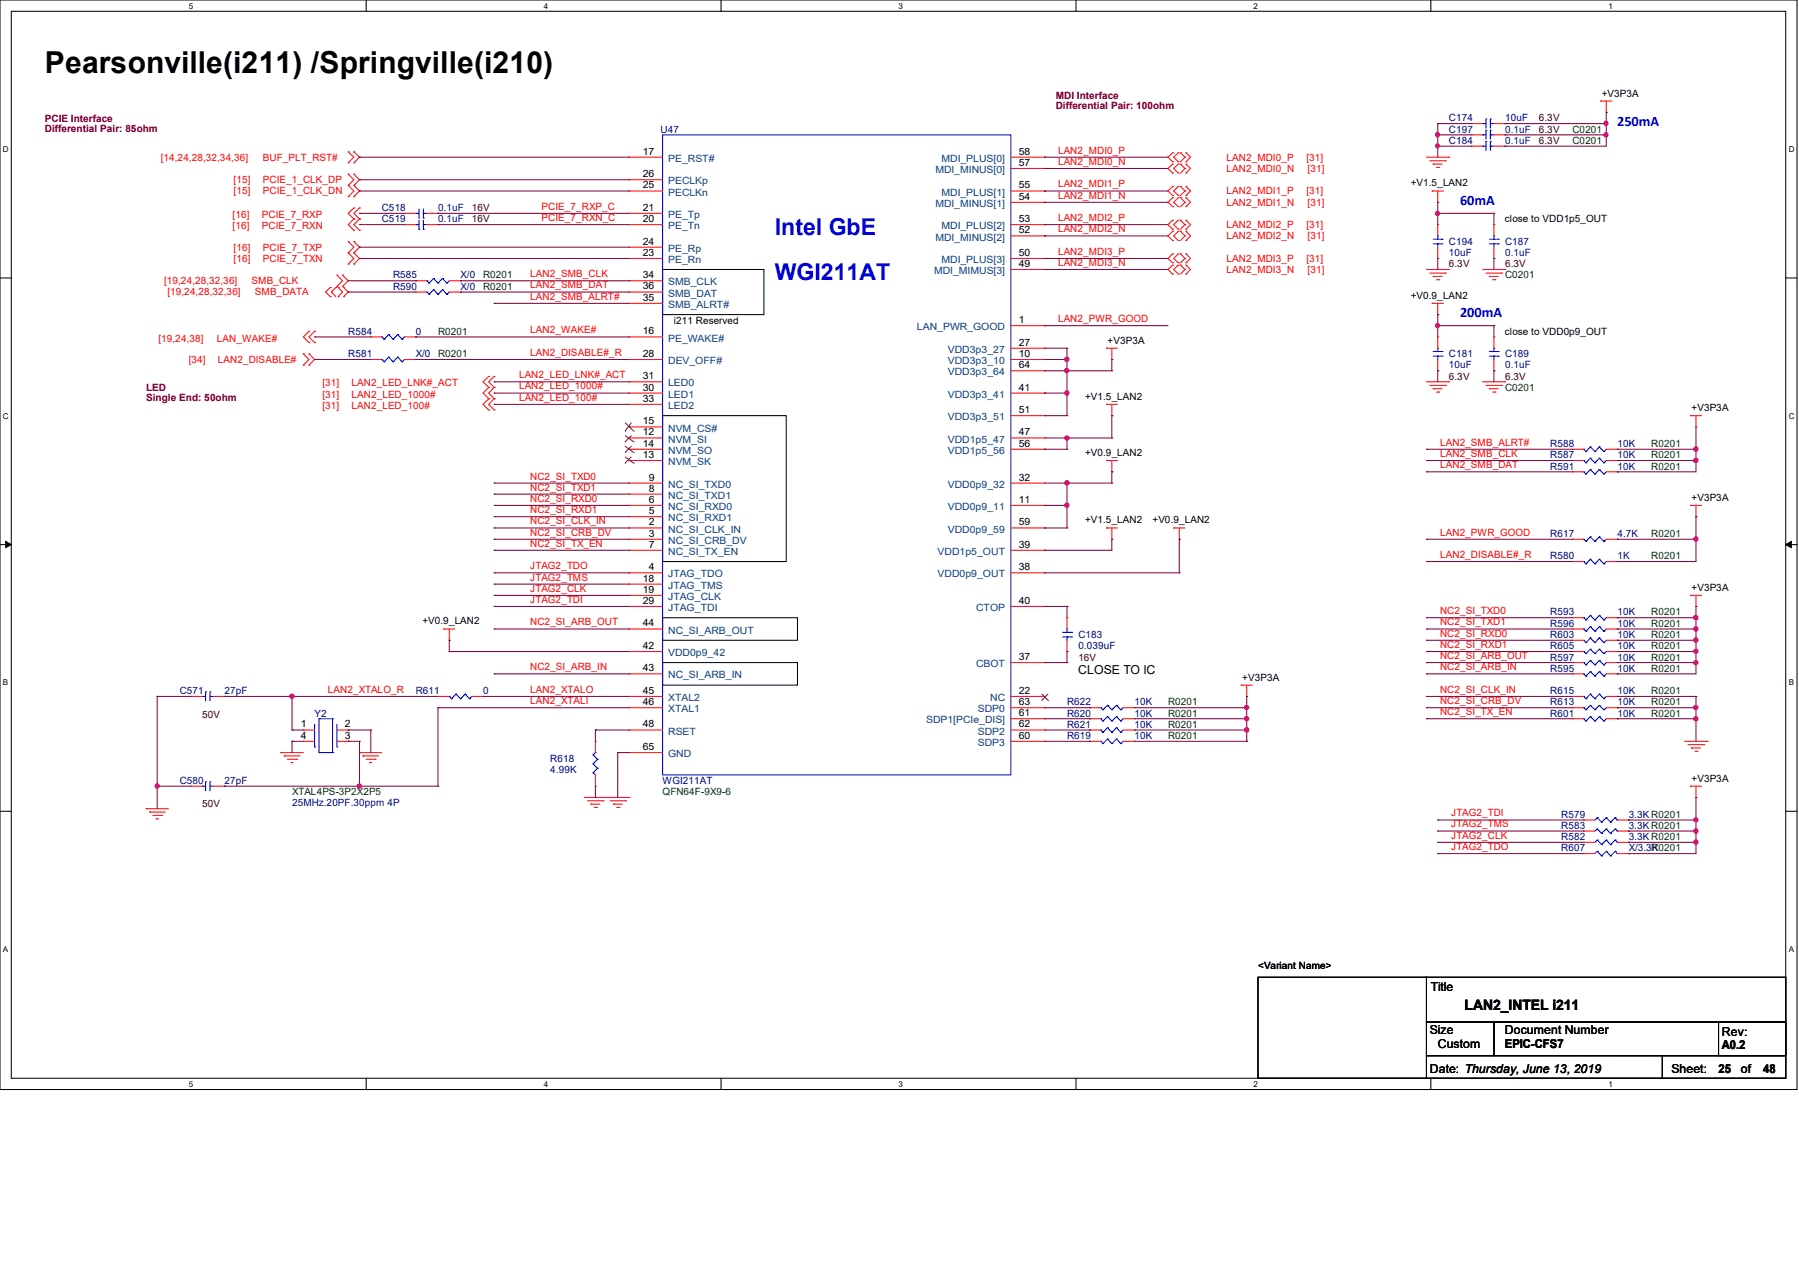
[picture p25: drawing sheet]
<svg xmlns="http://www.w3.org/2000/svg" width="297mm" height="210mm" viewBox="0 0 297 210" stroke-linecap="round" stroke-linejoin="round" font-family="sans-serif">
<defs><g id="words">
<text font-size="5" x="7.4" y="12">Pearsonville(i211) /Springville(i210)</text>
<g font-size="3.9" fill="#00f">
<text x="127.9" y="38.8">Intel GbE</text>
<text x="127.9" y="46.2">WGI211AT</text>
</g>
<g font-size="2.4" fill="#00f">
<text x="267" y="20.8">250mA</text>
<text x="241" y="33.8">60mA</text>
<text x="241" y="52.3">200mA</text>
</g>
<text font-size="2.4" x="241.8" y="166.7">LAN2_INTEL i211</text>
<g font-size="2">
<text x="178" y="111.3">CLOSE TO IC</text>
<text x="236.2" y="163.6">Title</text>
<text x="236" y="170.6">Size</text>
<text x="237.4" y="173.1">Custom</text>
<text x="248.4" y="173.1">EPIC-CFS7</text>
<text x="248.5" y="170.6">Document Number</text>
<text x="284.3" y="173.2">A0.2</text>
<text x="284.3" y="171">Rev:</text>
<text x="236" y="177.1">Date: Thursday, June 13, 2019</text>
<text x="275.9" y="177.1">Sheet:</text>
<text x="283.7" y="177.1">25</text>
<text x="287.4" y="177.1">of</text>
<text x="291.1" y="177.1">48</text>
</g>
<g font-size="1.7" fill="#800000">
<text x="174.3" y="16.4">MDI Interface</text>
<text x="7.4" y="20.1">PCIE Interface</text>
<text x="7.4" y="21.8">Differential Pair: 85ohm</text>
<text x="174.3" y="18.1">Differential Pair: 100ohm</text>
<text x="24.1" y="64.6">LED</text>
<text x="24.1" y="66.3">Single End: 50ohm</text>
</g>
<g font-size="1.7">
<text x="264.4" y="16">+V3P3A</text>
<text x="106.1" y="29.3">26</text>
<text x="106.1" y="25.5">17</text>
<text x="168.2" y="25.5">58</text>
<text x="168.2" y="27.4">57</text>
<text x="106.1" y="34.8">21</text>
<text x="106.1" y="31.1">25</text>
<text x="168.2" y="31.1">55</text>
<text x="168.2" y="33">54</text>
<text x="232.9" y="30.8">+V1.5_LAN2</text>
<text x="106.1" y="36.7">20</text>
<text x="106.1" y="40.4">24</text>
<text x="168.2" y="36.7">53</text>
<text x="168.2" y="38.5">52</text>
<text x="248.4" y="36.7">close to VDD1p5_OUT</text>
<text x="106.1" y="42.2">23</text>
<text x="106.1" y="47.8">36</text>
<text x="106.1" y="45.9">34</text>
<text x="168.2" y="42.2">50</text>
<text x="168.2" y="44.1">49</text>
<text x="106.1" y="49.7">35</text>
<text x="111.3" y="53.4">i211 Reserved</text>
<text x="168.2" y="53.3">1</text>
<text x="232.9" y="49.3">+V0.9_LAN2</text>
<text x="106.1" y="58.9">28</text>
<text x="106.1" y="55.2">16</text>
<text x="168.2" y="57.1">27</text>
<text x="168.2" y="58.9">10</text>
<text x="182.9" y="56.7">+V3P3A</text>
<text x="248.4" y="55.2">close to VDD0p9_OUT</text>
<text x="106.1" y="62.6">31</text>
<text x="106.1" y="64.5">30</text>
<text x="168.2" y="64.5">41</text>
<text x="168.2" y="60.8">64</text>
<text x="179.1" y="66">+V1.5_LAN2</text>
<text x="106.1" y="66.3">33</text>
<text x="106.1" y="71.9">12</text>
<text x="106.1" y="70.1">15</text>
<text x="168.2" y="71.9">47</text>
<text x="168.2" y="68.2">51</text>
<text x="279.3" y="67.9">+V3P3A</text>
<text x="106.1" y="75.6">13</text>
<text x="106.1" y="73.7">14</text>
<text x="168.2" y="73.7">56</text>
<text x="179.1" y="75.3">+V0.9_LAN2</text>
<text x="107.1" y="79.3">9</text>
<text x="107.1" y="81.2">8</text>
<text x="107.1" y="83">6</text>
<text x="168.2" y="83">11</text>
<text x="168.2" y="79.3">32</text>
<text x="279.3" y="82.7">+V3P3A</text>
<text x="107.1" y="86.7">2</text>
<text x="107.1" y="88.6">3</text>
<text x="107.1" y="84.9">5</text>
<text x="168.2" y="86.7">59</text>
<text x="179.1" y="86.4">+V1.5_LAN2</text>
<text x="190.3" y="86.4">+V0.9_LAN2</text>
<text x="107.1" y="90.4">7</text>
<text x="107.1" y="94.1">4</text>
<text x="168.2" y="90.4">39</text>
<text x="168.2" y="94.1">38</text>
<text x="106.1" y="99.7">29</text>
<text x="106.1" y="96">18</text>
<text x="106.1" y="97.9">19</text>
<text x="168.2" y="99.7">40</text>
<text x="279.3" y="97.5">+V3P3A</text>
<text x="69.7" y="103.1">+V0.9_LAN2</text>
<text x="106.1" y="107.1">42</text>
<text x="106.1" y="103.4">44</text>
<text x="106.1" y="110.8">43</text>
<text x="168.2" y="109">37</text>
<text x="205.1" y="112.4">+V3P3A</text>
<text x="106.1" y="114.6">45</text>
<text x="106.1" y="116.4">46</text>
<text x="168.2" y="114.6">22</text>
<text x="168.2" y="118.2">61</text>
<text x="168.2" y="116.4">63</text>
<text x="49.7" y="120.1">1</text>
<text x="49.7" y="122">4</text>
<text x="56.9" y="122">3</text>
<text x="56.9" y="120.1">2</text>
<text x="106.1" y="120.1">48</text>
<text x="106.1" y="123.8">65</text>
<text x="168.2" y="122">60</text>
<text x="168.2" y="120.1">62</text>
<text x="279.3" y="129.1">+V3P3A</text>
<text x="207.7" y="160">&lt;Variant Name&gt;</text>
</g>
<g font-size="1.7" fill="#000080">
<text x="109.1" y="21.9">U47</text>
<text x="239.2" y="23.7">C184</text>
<text x="239.2" y="21.9">C197</text>
<text x="239.2" y="20">C174</text>
<text x="248.5" y="23.7">0.1uF</text>
<text x="248.5" y="21.9">0.1uF</text>
<text x="248.5" y="20">10uF</text>
<text x="63" y="34.9">C518</text>
<text x="72.3" y="34.9">0.1uF</text>
<text x="63" y="36.7">C519</text>
<text x="72.3" y="36.7">0.1uF</text>
<text x="239.2" y="40.4">C194</text>
<text x="248.5" y="40.4">C187</text>
<text x="64.9" y="46">R585</text>
<text x="64.9" y="47.8">R590</text>
<text x="76" y="46">X/0</text>
<text x="76" y="47.8">X/0</text>
<text x="239.2" y="42.3">10uF</text>
<text x="248.5" y="42.3">0.1uF</text>
<text x="57.5" y="59">R581</text>
<text x="57.5" y="55.2">R584</text>
<text x="68.6" y="59">X/0</text>
<text x="68.6" y="55.2">0</text>
<text x="239.2" y="59">C181</text>
<text x="248.5" y="59">C189</text>
<text x="239.2" y="60.8">10uF</text>
<text x="248.5" y="60.8">0.1uF</text>
<text x="255.9" y="73.8">R588</text>
<text x="255.9" y="77.5">R591</text>
<text x="255.9" y="75.6">R587</text>
<text x="267" y="73.8">10K</text>
<text x="267" y="77.5">10K</text>
<text x="267" y="75.6">10K</text>
<text x="255.9" y="88.6">R617</text>
<text x="267" y="88.6">4.7K</text>
<text x="255.9" y="92.3">R580</text>
<text x="267" y="92.3">1K</text>
<text x="255.9" y="101.6">R593</text>
<text x="267" y="101.6">10K</text>
<text x="178" y="105.3">C183</text>
<text x="178" y="107.2">0.039uF</text>
<text x="255.9" y="107.2">R605</text>
<text x="255.9" y="105.3">R603</text>
<text x="255.9" y="103.5">R596</text>
<text x="267" y="107.2">10K</text>
<text x="267" y="105.3">10K</text>
<text x="267" y="103.5">10K</text>
<text x="255.9" y="110.9">R595</text>
<text x="255.9" y="109.1">R597</text>
<text x="267" y="110.9">10K</text>
<text x="267" y="109.1">10K</text>
<text x="29.7" y="114.6">C571</text>
<text x="37.1" y="114.6">27pF</text>
<text x="51.9" y="118.3">Y2</text>
<text x="68.6" y="114.6">R611</text>
<text x="79.8" y="114.6">0</text>
<text x="176.2" y="118.3">R620</text>
<text x="176.2" y="116.5">R622</text>
<text x="187.3" y="118.3">10K</text>
<text x="187.3" y="116.5">10K</text>
<text x="255.9" y="118.3">R601</text>
<text x="255.9" y="114.6">R615</text>
<text x="255.9" y="116.5">R613</text>
<text x="267" y="118.3">10K</text>
<text x="267" y="114.6">10K</text>
<text x="267" y="116.5">10K</text>
<text x="90.9" y="125.7">R618</text>
<text x="176.2" y="120.1">R621</text>
<text x="176.2" y="122">R619</text>
<text x="187.3" y="120.1">10K</text>
<text x="187.3" y="122">10K</text>
<text x="29.7" y="129.4">C580</text>
<text x="37.1" y="129.4">27pF</text>
<text x="90.9" y="127.6">4.99K</text>
<text x="109.4" y="129.4">WGI211AT</text>
<text x="48.2" y="133.1">25MHz.20PF.30ppm 4P</text>
<text x="257.7" y="135">R579</text>
<text x="257.7" y="136.9">R583</text>
<text x="268.9" y="135">3.3K R0201</text>
<text x="268.9" y="136.9">3.3K R0201</text>
<text x="257.7" y="140.5">R607</text>
<text x="257.7" y="138.7">R582</text>
<text x="268.9" y="140.5">X/3.3K</text>
<text x="268.9" y="138.7">3.3K R0201</text>
</g>
<g font-size="1.7" fill="#400000">
<text x="254.1" y="23.7">6.3V</text>
<text x="254.1" y="21.9">6.3V</text>
<text x="254.1" y="20">6.3V</text>
<text x="77.9" y="34.9">16V</text>
<text x="77.9" y="36.7">16V</text>
<text x="239.2" y="44.2">6.3V</text>
<text x="248.5" y="44.2">6.3V</text>
<text x="239.2" y="62.7">6.3V</text>
<text x="248.5" y="62.7">6.3V</text>
<text x="178" y="109.1">16V</text>
<text x="33.4" y="118.5">50V</text>
<text x="33.4" y="133.3">50V</text>
</g>
<g font-size="1.7" fill="#004000">
<text x="259.6" y="23.7">C0201</text>
<text x="259.6" y="21.9">C0201</text>
<text x="79.8" y="46">R0201</text>
<text x="79.8" y="47.8">R0201</text>
<text x="248.5" y="46">C0201</text>
<text x="72.3" y="59">R0201</text>
<text x="72.3" y="55.2">R0201</text>
<text x="248.5" y="64.5">C0201</text>
<text x="272.6" y="73.8">R0201</text>
<text x="272.6" y="77.5">R0201</text>
<text x="272.6" y="75.6">R0201</text>
<text x="272.6" y="88.6">R0201</text>
<text x="272.6" y="92.3">R0201</text>
<text x="272.6" y="101.6">R0201</text>
<text x="272.6" y="107.2">R0201</text>
<text x="272.6" y="105.3">R0201</text>
<text x="272.6" y="103.5">R0201</text>
<text x="272.6" y="110.9">R0201</text>
<text x="272.6" y="109.1">R0201</text>
<text x="192.8" y="118.3">R0201</text>
<text x="192.8" y="116.5">R0201</text>
<text x="272.6" y="118.3">R0201</text>
<text x="272.6" y="114.6">R0201</text>
<text x="272.6" y="116.5">R0201</text>
<text x="192.8" y="120.1">R0201</text>
<text x="192.8" y="122">R0201</text>
<text x="48.2" y="131.3">XTAL4PS-3P2X2P5</text>
<text x="109.4" y="131.3">QFN64F-9X9-6</text>
<text x="272.6" y="140.5">R0201</text>
</g>
<g font-size="1.7" fill="#f00">
<text x="26.5" y="26.5">[14,24,28,32,34,36]</text>
<text x="43.4" y="26.5">BUF_PLT_RST#</text>
<text x="174.7" y="25.4">LAN2_MDI0_P</text>
<text x="174.7" y="27.2">LAN2_MDI0_N</text>
<text x="202.5" y="26.5">LAN2_MDI0_P</text>
<text x="202.5" y="28.4">LAN2_MDI0_N</text>
<text x="215.7" y="26.5">[31]</text>
<text x="215.9" y="28.4">[31]</text>
<text x="38.4" y="36">[16]</text>
<text x="38.6" y="32.1">[15]</text>
<text x="38.6" y="30.2">[15]</text>
<text x="43.2" y="36">PCIE_7_RXP</text>
<text x="43.4" y="32.1">PCIE_1_CLK_DN</text>
<text x="43.4" y="30.2">PCIE_1_CLK_DP</text>
<text x="89.4" y="34.6">PCIE_7_RXP_C</text>
<text x="174.7" y="30.9">LAN2_MDI1_P</text>
<text x="174.7" y="32.8">LAN2_MDI1_N</text>
<text x="202.5" y="32.1">LAN2_MDI1_P</text>
<text x="202.5" y="34">LAN2_MDI1_N</text>
<text x="215.7" y="32.1">[31]</text>
<text x="215.9" y="34">[31]</text>
<text x="38.4" y="37.8">[16]</text>
<text x="38.6" y="41.4">[16]</text>
<text x="43.2" y="37.8">PCIE_7_RXN</text>
<text x="43.4" y="41.4">PCIE_7_TXP</text>
<text x="89.4" y="36.5">PCIE_7_RXN_C</text>
<text x="174.7" y="36.5">LAN2_MDI2_P</text>
<text x="174.7" y="38.4">LAN2_MDI2_N</text>
<text x="202.5" y="37.6">LAN2_MDI2_P</text>
<text x="202.5" y="39.5">LAN2_MDI2_N</text>
<text x="215.7" y="37.6">[31]</text>
<text x="215.9" y="39.5">[31]</text>
<text x="27.1" y="46.9">[19,24,28,32,36]</text>
<text x="38.6" y="43.2">[16]</text>
<text x="41.5" y="46.9">SMB_CLK</text>
<text x="43.4" y="43.2">PCIE_7_TXN</text>
<text x="87.6" y="45.8">LAN2_SMB_CLK</text>
<text x="87.6" y="47.6">LAN2_SMB_DAT</text>
<text x="174.7" y="42.1">LAN2_MDI3_P</text>
<text x="174.7" y="43.9">LAN2_MDI3_N</text>
<text x="202.5" y="43.2">LAN2_MDI3_P</text>
<text x="202.5" y="45.1">LAN2_MDI3_N</text>
<text x="215.7" y="43.2">[31]</text>
<text x="215.9" y="45.1">[31]</text>
<text x="27.6" y="48.8">[19,24,28,32,36]</text>
<text x="42.1" y="48.8">SMB_DATA</text>
<text x="87.6" y="49.5">LAN2_SMB_ALRT#</text>
<text x="174.7" y="53.2">LAN2_PWR_GOOD</text>
<text x="26.2" y="56.4">[19,24,38]</text>
<text x="31.2" y="59.9">[34]</text>
<text x="35.8" y="56.4">LAN_WAKE#</text>
<text x="36" y="59.9">LAN2_DISABLE#</text>
<text x="87.6" y="55">LAN2_WAKE#</text>
<text x="87.6" y="58.8">LAN2_DISABLE#_R</text>
<text x="53.2" y="65.7">[31]</text>
<text x="53.2" y="63.8">[31]</text>
<text x="58" y="65.7">LAN2_LED_1000#</text>
<text x="58" y="63.8">LAN2_LED_LNK#_ACT</text>
<text x="85.7" y="62.4">LAN2_LED_LNK#_ACT</text>
<text x="85.7" y="64.3">LAN2_LED_1000#</text>
<text x="53.2" y="67.5">[31]</text>
<text x="58" y="67.5">LAN2_LED_100#</text>
<text x="85.7" y="66.2">LAN2_LED_100#</text>
<text x="237.8" y="73.6">LAN2_SMB_ALRT#</text>
<text x="237.8" y="75.4">LAN2_SMB_CLK</text>
<text x="237.8" y="77.3">LAN2_SMB_DAT</text>
<text x="87.6" y="81">NC2_SI_TXD1</text>
<text x="87.6" y="79.2">NC2_SI_TXD0</text>
<text x="87.6" y="82.8">NC2_SI_RXD0</text>
<text x="87.6" y="88.4">NC2_SI_CRB_DV</text>
<text x="87.6" y="84.7">NC2_SI_RXD1</text>
<text x="87.6" y="86.6">NC2_SI_CLK_IN</text>
<text x="237.8" y="88.4">LAN2_PWR_GOOD</text>
<text x="87.6" y="90.3">NC2_SI_TX_EN</text>
<text x="87.6" y="95.8">JTAG2_TMS</text>
<text x="87.6" y="94">JTAG2_TDO</text>
<text x="237.8" y="92.1">LAN2_DISABLE#_R</text>
<text x="87.6" y="97.7">JTAG2_CLK</text>
<text x="87.6" y="99.5">JTAG2_TDI</text>
<text x="237.8" y="101.4">NC2_SI_TXD0</text>
<text x="87.6" y="103.3">NC2_SI_ARB_OUT</text>
<text x="237.8" y="103.3">NC2_SI_TXD1</text>
<text x="237.8" y="107">NC2_SI_RXD1</text>
<text x="237.8" y="105.1">NC2_SI_RXD0</text>
<text x="87.6" y="110.7">NC2_SI_ARB_IN</text>
<text x="237.8" y="108.8">NC2_SI_ARB_OUT</text>
<text x="237.8" y="110.7">NC2_SI_ARB_IN</text>
<text x="54.1" y="114.4">LAN2_XTALO_R</text>
<text x="87.6" y="114.4">LAN2_XTALO</text>
<text x="87.6" y="116.2">LAN2_XTALI</text>
<text x="237.8" y="114.4">NC2_SI_CLK_IN</text>
<text x="237.8" y="116.2">NC2_SI_CRB_DV</text>
<text x="237.8" y="118.1">NC2_SI_TX_EN</text>
<text x="239.6" y="134.8">JTAG2_TDI</text>
<text x="239.6" y="136.6">JTAG2_TMS</text>
<text x="239.6" y="138.5">JTAG2_CLK</text>
<text x="239.6" y="140.3">JTAG2_TDO</text>
</g>
<g font-size="1.7" fill="#004080">
<text x="110.3" y="26.7">PE_RST#</text>
<text x="154.4" y="28.6">MDI_MINUS[0]</text>
<text x="155.4" y="26.7">MDI_PLUS[0]</text>
<text x="110.3" y="36">PE_Tp</text>
<text x="110.3" y="30.4">PECLKp</text>
<text x="110.3" y="32.3">PECLKn</text>
<text x="154.4" y="34.2">MDI_MINUS[1]</text>
<text x="155.4" y="32.3">MDI_PLUS[1]</text>
<text x="110.3" y="37.8">PE_Tn</text>
<text x="110.3" y="41.6">PE_Rp</text>
<text x="154.4" y="39.7">MDI_MINUS[2]</text>
<text x="155.4" y="37.8">MDI_PLUS[2]</text>
<text x="110.3" y="43.4">PE_Rn</text>
<text x="110.3" y="47.1">SMB_CLK</text>
<text x="154.2" y="45.3">MDI_MIMUS[3]</text>
<text x="155.4" y="43.4">MDI_PLUS[3]</text>
<text x="110.3" y="50.8">SMB_ALRT#</text>
<text x="110.3" y="49">SMB_DAT</text>
<text x="110.3" y="56.4">PE_WAKE#</text>
<text x="151.4" y="54.5">LAN_PWR_GOOD</text>
<text x="156.5" y="58.2">VDD3p3_27</text>
<text x="110.3" y="63.8">LED0</text>
<text x="110.3" y="65.7">LED1</text>
<text x="110.3" y="60.1">DEV_OFF#</text>
<text x="156.5" y="65.7">VDD3p3_41</text>
<text x="156.5" y="62">VDD3p3_64</text>
<text x="156.5" y="60.1">VDD3p3_10</text>
<text x="110.3" y="67.5">LED2</text>
<text x="110.3" y="71.2">NVM_CS#</text>
<text x="156.5" y="69.4">VDD3p3_51</text>
<text x="110.3" y="73.1">NVM_SI</text>
<text x="110.3" y="76.8">NVM_SK</text>
<text x="110.3" y="74.9">NVM_SO</text>
<text x="156.5" y="73.1">VDD1p5_47</text>
<text x="156.5" y="74.9">VDD1p5_56</text>
<text x="110.3" y="80.5">NC_SI_TXD0</text>
<text x="110.3" y="82.3">NC_SI_TXD1</text>
<text x="156.5" y="80.5">VDD0p9_32</text>
<text x="110.3" y="87.9">NC_SI_CLK_IN</text>
<text x="110.3" y="89.8">NC_SI_CRB_DV</text>
<text x="110.3" y="84.2">NC_SI_RXD0</text>
<text x="110.3" y="86.1">NC_SI_RXD1</text>
<text x="156.5" y="84.2">VDD0p9_11</text>
<text x="156.5" y="87.9">VDD0p9_59</text>
<text x="110.3" y="91.6">NC_SI_TX_EN</text>
<text x="110.3" y="95.3">JTAG_TDO</text>
<text x="154.8" y="91.6">VDD1p5_OUT</text>
<text x="154.8" y="95.3">VDD0p9_OUT</text>
<text x="110.3" y="100.9">JTAG_TDI</text>
<text x="110.3" y="97.2">JTAG_TMS</text>
<text x="110.3" y="99.1">JTAG_CLK</text>
<text x="161.1" y="100.9">CTOP</text>
<text x="110.3" y="104.6">NC_SI_ARB_OUT</text>
<text x="110.3" y="112">NC_SI_ARB_IN</text>
<text x="110.3" y="108.3">VDD0p9_42</text>
<text x="161.1" y="110.2">CBOT</text>
<text x="110.3" y="115.7">XTAL2</text>
<text x="110.3" y="117.6">XTAL1</text>
<text x="152.9" y="119.4">SDP1[PCIe_DIS]</text>
<text x="161.4" y="117.6">SDP0</text>
<text x="163.5" y="115.7">NC</text>
<text x="110.3" y="121.3">RSET</text>
<text x="110.3" y="125">GND</text>
<text x="161.4" y="123.1">SDP3</text>
<text x="161.4" y="121.3">SDP2</text>
</g>
<g font-size="1.3">
<text x="31.2" y="1.4">5</text>
<text x="89.8" y="1.4">4</text>
<text x="148.4" y="1.4">3</text>
<text x="207" y="1.4">2</text>
<text x="265.5" y="1.4">1</text>
<text x=".5" y="25.1">D</text>
<text x="295.3" y="25.1">D</text>
<text x=".5" y="69.1">C</text>
<text x="295.3" y="69.1">C</text>
<text x=".5" y="113.1">B</text>
<text x="295.3" y="113.1">B</text>
<text x=".5" y="157.1">A</text>
<text x="295.3" y="157.1">A</text>
<text x="31.2" y="179.4">5</text>
<text x="89.8" y="179.4">4</text>
<text x="148.4" y="179.4">3</text>
<text x="207" y="179.4">2</text>
<text x="265.5" y="179.4">1</text>
</g>
</g></defs>
<path d="M0 0h296.7v179.9h-296.7zM1.9 1.9h292.9v176.1h-292.9z" fill="none" stroke="#000" stroke-width=".17"/>
<g fill="#fff">
<path d="M31.2 .2h.7v1.5h-.7z"/>
<path d="M31.2 178.2h.7v1.5h-.7z"/>
</g>
<path d="M60.5 0v1.9M60.5 178v1.9" fill="none" stroke="#000" stroke-width=".17"/>
<g fill="#fff">
<path d="M89.7 .2h.8v1.5h-.8z"/>
<path d="M89.7 178.2h.8v1.5h-.8z"/>
</g>
<path d="M119 0v1.9M119 178v1.9" fill="none" stroke="#000" stroke-width=".17"/>
<g fill="#fff">
<path d="M148.3 .2h.8v1.5h-.8z"/>
<path d="M148.3 178.2h.8v1.5h-.8z"/>
</g>
<path d="M177.6 0v1.9M177.6 178v1.9" fill="none" stroke="#000" stroke-width=".17"/>
<g fill="#fff">
<path d="M206.9 .2h.7v1.5h-.7z"/>
<path d="M206.9 178.2h.7v1.5h-.7z"/>
</g>
<path d="M236.2 0v1.9M236.2 178v1.9" fill="none" stroke="#000" stroke-width=".17"/>
<g fill="#fff">
<path d="M265.5 .2h.7v1.5h-.7z"/>
<path d="M265.5 178.2h.7v1.5h-.7z"/>
<path d="M.5 23.9h.9v1.5h-.9z"/>
<path d="M295.3 23.9h.9v1.5h-.9z"/>
<path d="M.5 67.9h.9v1.5h-.9z"/>
<path d="M295.3 67.9h.9v1.5h-.9z"/>
</g>
<path d="M0 45.9h1.9M294.8 45.9h1.9" fill="none" stroke="#000" stroke-width=".17"/>
<g fill="#fff">
<path d="M.5 111.9h.8v1.5h-.8z"/>
<path d="M295.3 111.9h.8v1.5h-.8z"/>
</g>
<path d="M0 89.9h1.9M294.8 89.9h1.9" fill="none" stroke="#000" stroke-width=".17"/>
<path d="M.9 89.4l1 .5-1 .5zM294.8 89.9l.9-.5v1z" fill="#000" stroke="#000" stroke-width=".17"/>
<g fill="#fff">
<path d="M.5 156h.8v1.4h-.8z"/>
<path d="M295.3 156h.8v1.4h-.8z"/>
</g>
<g fill="none" stroke="#000" stroke-width=".17">
<path d="M109.4 44.5h16.7v7.4h-16.7zM109.4 68.6h20.4v24.1h-20.4zM109.4 102h22.3v3.7h-22.3zM109.4 109.4h22.3v3.7h-22.3zM0 133.9h1.9M294.8 133.9h1.9M207.7 161.3h27.8v16.7h-27.8zM235.5 168.7h11.1v5.6h-11.1zM235.5 174.3h38.9v3.7h-38.9zM235.5 161.3h59.3v7.4h-59.3zM246.6 168.7h48.2v5.6h-48.2zM274.4 174.3h20.4v3.7h-20.4z"/>
<path d="M283.7 168.7h11.1v5.6h-11.1z"/>
</g>
<g fill="none" stroke="#f00" stroke-width=".17">
<path d="M264.2 16.7h.1M264.2 16.7h1.9M265.2 18.5h.1M265.2 16.7v1.8M57.5 39.9h.1M57.5 32.5h.1M57.5 30.6h.1M57.5 28.7h.1M57.5 26.9h.1M57.5 25.1h.1M57.5 39.9l.9 .9-.9 .9M57.5 30.6l.9 .9-.9 1"/>
<path d="M57.5 28.7l.9 1-.9 .9M57.5 25.1l.9 .9-.9 .9M58.4 36.2h.1M58.4 38h.1M58.4 34.3h.1M58.4 39.9h.1M58.4 30.6h.1M58.4 32.5h.1M58.4 28.7h.1M58.4 25.1h.1M58.4 26.9h.1M58.4 36.2l-.9 .9 .9 .9"/>
<path d="M58.4 34.3l-.9 .9 .9 1M58.4 39.9l1 .9-1 .9M58.4 30.6l1 .9-1 1M58.4 28.7l1 1-1 .9M58.4 25.1l1 .9-1 .9M59.4 36.2h.1M59.4 38h.1M59.4 34.3h.1M59.4 36.2l-1 .9 1 .9M59.4 34.3l-1 .9 1 1M66.8 35.2h.1M66.8 37.1h.1"/>
<path d="M66.8 35.2h1.8M66.8 37.1h1.8M70.5 35.2h1.8M70.5 37.1h1.8M72.3 35.2h.1M72.3 37.1h.1M103.8 35.2h.1M103.8 37.1h.1M103.8 29.7h.1M103.8 31.5h.1M103.8 26h.1M103.8 26h5.6"/>
<path d="M103.8 31.5h5.6M103.8 35.2h5.6M103.8 37.1h5.6M103.8 29.7h5.6M166.9 26h5.6M166.9 31.5h5.6M166.9 37.1h5.6M166.9 27.8h5.6M166.9 33.4h5.6M166.9 38.9h5.6M172.5 26h.1M172.5 27.8h.1"/>
<path d="M172.5 31.5h.1M172.5 33.4h.1M172.5 37.1h.1M172.5 38.9h.1M193.6 25.2h.1M193.6 26.7h.1M193.6 27.1h.1M193.6 28.6h.1M193.6 30.8h.1M193.6 32.3h.1M193.6 32.6h.1M193.6 34.1h.1"/>
<path d="M193.6 36.4h.1M193.6 37.8h.1M193.6 38.2h.1M193.6 39.7h.1M193.6 25.2l-.8 .8 .8 .7M193.6 27.1l-.8 .7 .8 .8M193.6 30.8l-.8 .7 .8 .8M193.6 32.6l-.8 .8 .8 .7M193.6 36.4l-.8 .7 .8 .7M193.6 38.2l-.8 .7 .8 .8M194.5 25.2h.1M194.5 26.7h.1"/>
<path d="M194.5 27.1h.1M194.5 28.6h.1M194.5 30.8h.1M194.5 32.3h.1M194.5 32.6h.1M194.5 34.1h.1M194.5 36.4h.1M194.5 37.8h.1M194.5 38.2h.1M194.5 39.7h.1M194.5 25.2l-.7 .8 .7 .7M194.5 27.1l-.7 .7 .7 .8"/>
<path d="M194.5 30.8l-.7 .7 .7 .8M194.5 32.6l-.7 .8 .7 .7M194.5 36.4l-.7 .7 .7 .7M194.5 38.2l-.7 .7 .7 .8M194.9 25.2h.1M194.9 27.1h.1M194.9 30.8h.1M194.9 32.6h.1M194.9 36.4h.1M194.9 38.2h.1M194.9 27.1l.7 .7M194.9 25.2l.7 .8"/>
<path d="M194.9 30.8l.7 .7M194.9 32.6l.7 .8M194.9 36.4l.7 .7M194.9 38.2l.7 .7M195.6 26h.1M195.6 27.8h.1M195.6 31.5h.1M195.6 33.4h.1M195.6 37.1h.1M195.6 38.9h.1M195.6 26l-.7 .7M195.6 27.8l-.7 .8"/>
<path d="M195.6 31.5l-.7 .8M195.6 33.4l-.7 .7M195.6 37.1l-.7 .7M195.6 38.9l-.7 .8M195.8 26.7h.1M195.8 25.2h.1M195.8 28.6h.1M195.8 27.1h.1M195.8 32.3h.1M195.8 30.8h.1M195.8 34.1h.1M195.8 32.6h.1"/>
<path d="M195.8 37.8h.1M195.8 36.4h.1M195.8 39.7h.1M195.8 38.2h.1M195.8 25.2l.8 .8-.8 .7M195.8 30.8l.8 .7-.8 .8M195.8 27.1l.8 .7-.8 .8M195.8 32.6l.8 .8-.8 .7M195.8 36.4l.8 .7-.8 .7M195.8 38.2l.8 .7-.8 .8M235.5 26h3.7M236.1 26.5h2.5"/>
<path d="M236.4 31.5h.1M236.4 31.5h1.9M236.6 27.1h.1M236.6 27.1h1.5M237.2 27.6h.3M237.4 33.4h.1M237.4 37.1h.1M237.4 31.5v1.9M237.4 37.1v1.8M237.5 27.6h.1M238.6 26.5h.1M239.2 26h.1"/>
<path d="M242.9 24.1h.1M242.9 22.3h.1M242.9 20.4h.1M242.9 24.1h1.9M242.9 22.3h1.9M242.9 20.4h1.9M246.6 37.1h.1M246.6 37.1v1.8M246.6 24.1h1.9M246.6 22.3h1.9M246.6 20.4h1.9M248.5 24.1h.1"/>
<path d="M248.5 22.3h.1M248.5 20.4h.1M50.1 58.4h.1M50.1 58.4l.9 1-.9 .9M51 54.7h.1M51 56.6h.1M51 58.4h.1M51 54.7l-.9 .9 .9 1M51 58.4l.9 1-.9 .9M51.9 54.7h.1M51.9 56.6h.1M51.9 54.7l-.9 .9 .9 1"/>
<path d="M54.5 49h.1M54.5 47.5h.1M54.5 47.5l-.7 .7 .7 .8M54.7 48.2h.1M54.7 48.2l.8 .8M55.5 47.5h.1M55.5 47.5l-.8 .7M55.6 47.3h.1M55.6 45.4h.1M55.6 45.4l1 1-1 .9M55.8 47.5h.1M55.8 49h.1"/>
<path d="M55.8 47.5l.8 .7-.8 .8M56.6 45.4h.1M56.6 47.3h.1M56.6 45.4l.9 1-.9 .9M56.7 47.5h.1M56.7 49h.1M56.7 47.5l.8 .7-.8 .8M57.5 41.7h.1M57.5 43.6h.1M57.5 41.7l.9 1-.9 .9M58.4 41.7h.1M58.4 43.6h.1"/>
<path d="M58.4 41.7l1 1-1 .9M61.2 59.4h.1M61.2 55.6h.1M61.2 59.4h1.8M61.2 55.6h1.8M66.8 59.4h1.8M66.8 55.6h1.8M68.6 59.4h.1M68.6 46.4h.1M68.6 48.2h.1M68.6 55.6h.1M68.6 48.2h1.9"/>
<path d="M68.6 46.4h1.9M74.2 48.2h1.8M74.2 46.4h1.8M76 46.4h.1M76 48.2h.1M103.8 59.4h.1M103.8 40.8h.1M103.8 42.7h.1M103.8 55.6h.1M103.8 50.1h.1M103.8 48.2h.1M103.8 46.4h.1"/>
<path d="M103.8 50.1h5.6M103.8 59.4h5.6M103.8 42.7h5.6M103.8 40.8h5.6M103.8 55.6h5.6M103.8 48.2h5.6M103.8 46.4h5.6M166.9 44.5h5.6M166.9 57.5h5.6M166.9 59.4h5.6M166.9 42.7h5.6M166.9 53.8h5.6"/>
<path d="M172.5 42.7h.1M172.5 44.5h.1M172.5 57.5h.1M172.5 53.8h.1M172.5 59.4h.1M182.7 57.5h.1M182.7 57.5h1.8M183.6 59.4h.1M183.6 57.5v1.9M193.6 41.9h.1M193.6 43.4h.1M193.6 43.8h.1"/>
<path d="M193.6 45.3h.1M193.6 41.9l-.8 .8 .8 .7M193.6 43.8l-.8 .7 .8 .8M194.5 41.9h.1M194.5 43.4h.1M194.5 43.8h.1M194.5 45.3h.1M194.5 41.9l-.7 .8 .7 .7M194.5 43.8l-.7 .7 .7 .8M194.9 41.9h.1M194.9 43.8h.1M194.9 41.9l.7 .8"/>
<path d="M194.9 43.8l.7 .7M195.6 42.7h.1M195.6 44.5h.1M195.6 42.7l-.7 .7M195.6 44.5l-.7 .8M195.8 43.4h.1M195.8 41.9h.1M195.8 45.3h.1M195.8 43.8h.1M195.8 41.9l.8 .8-.8 .7M195.8 43.8l.8 .7-.8 .8M235.5 44.5h3.7"/>
<path d="M236.1 45.1h2.5M236.4 50.1h.1M236.4 50.1h1.9M236.6 45.6h.1M236.6 45.6h1.5M237.2 46.2h.3M237.4 51.9h.1M237.4 55.6h.1M237.4 42.7h.1M237.4 40.8v1.9M237.4 50.1v1.8M237.4 55.6v1.9"/>
<path d="M237.4 59.4v1.8M237.5 46.2h.1M238.6 45.1h.1M239.2 44.5h.1M244.8 44.5h3.7M245.3 45.1h2.6M245.9 45.6h.1M245.9 45.6h1.5M246.4 46.2h.4M246.6 42.7h.1M246.6 55.6h.1M246.6 40.8v1.9"/>
<path d="M246.6 55.6v1.9M246.6 59.4v1.8M246.8 46.2h.1M247.9 45.1h.1M248.5 44.5h.1M50.1 60.3h.1M51 60.3h.1M80.7 64h.1M80.7 65.8h.1M80.7 67.7h.1M80.7 62.1h.1M80.7 64l-.9 .9 .9 .9"/>
<path d="M80.7 65.8l-.9 1 .9 .9M80.7 62.1l-.9 .9 .9 1M81.6 64h.1M81.6 65.8h.1M81.6 67.7h.1M81.6 62.1h.1M81.6 64l-.9 .9 .9 .9M81.6 65.8l-.9 1 .9 .9M81.6 62.1l-.9 .9 .9 1M103.8 63h.1M103.8 64.9h.1M103.8 66.8h.1"/>
<path d="M103.8 72.3h.1M103.8 76h.1M103.8 74.2h.1M103.8 70.5h.1M103.8 79.8h.1M103.8 63h5.6M103.8 66.8h5.6M103.8 76h5.6M103.8 64.9h5.6M103.8 72.3h5.6M103.8 74.2h5.6M103.8 70.5h5.6"/>
<path d="M103.8 79.8h5.6M166.9 68.6h5.6M166.9 64.9h5.6M166.9 72.3h5.6M166.9 74.2h5.6M166.9 61.2h5.6M166.9 79.8h5.6M172.5 64.9h.1M172.5 61.2h.1M172.5 72.3h.1M172.5 68.6h.1M172.5 74.2h.1"/>
<path d="M172.5 79.8h.1M182.7 66.8h.1M182.7 76h.1M182.7 66.8h1.8M182.7 76h1.8M183.6 68.6h.1M183.6 77.9h.1M183.6 66.8v1.8M183.6 76v1.9M235.5 63h3.7M236.1 63.6h2.5M236.6 64.2h.1"/>
<path d="M236.6 64.2h1.5M237.2 64.7h.3M237.4 61.2h.1M237.5 64.7h.1M238.6 63.6h.1M239.2 63h.1M244.8 63h3.7M245.3 63.6h2.6M245.9 64.2h.1M245.9 64.2h1.5M246.4 64.7h.4M246.6 61.2h.1"/>
<path d="M246.8 64.7h.1M247.9 63.6h.1M248.5 63h.1M259.6 74.2h.1M259.6 77.9h.1M259.6 76h.1M259.6 76h1.9M259.6 74.2h1.9M259.6 77.9h1.9M265.2 76h1.8M265.2 74.2h1.8M265.2 77.9h1.8"/>
<path d="M267 74.2h.1M267 77.9h.1M267 76h.1M279.1 68.6h.1M279.1 68.6h1.8M280 70.5h.1M280 68.6v1.9M103.8 96.4h.1M103.8 98.3h.1M103.8 87.2h.1M103.8 90.8h.1M103.8 81.6h.1"/>
<path d="M103.8 89h.1M103.8 83.4h.1M103.8 85.3h.1M103.8 94.6h.1M103.8 83.4h5.6M103.8 87.2h5.6M103.8 98.3h5.6M103.8 90.8h5.6M103.8 94.6h5.6M103.8 96.4h5.6M103.8 81.6h5.6M103.8 89h5.6"/>
<path d="M103.8 85.3h5.6M166.9 83.4h5.6M166.9 87.2h5.6M166.9 90.8h5.6M166.9 94.6h5.6M172.5 90.8h.1M172.5 94.6h.1M172.5 83.4h.1M172.5 87.2h.1M182.7 87.2h.1M182.7 87.2h1.8M183.6 89h.1"/>
<path d="M183.6 87.2v1.8M193.8 87.2h.1M193.8 87.2h1.8M194.7 89h.1M194.7 87.2v1.8M259.6 89h.1M259.6 92.7h.1M259.6 89h1.9M259.6 92.7h1.9M265.2 89h1.8M265.2 92.7h1.8M267 89h.1"/>
<path d="M267 92.7h.1M279.1 83.4h.1M279.1 98.3h.1M279.1 83.4h1.8M279.1 98.3h1.8M280 85.3h.1M280 83.4v1.9M280 98.3v1.8M31.5 115h.1M31.5 115h1.9M35.2 115h1.9M37.1 115h.1"/>
<path d="M72.3 115h.1M72.3 115h1.9M73.2 103.8h.1M73.2 103.8h1.9M74.2 105.7h.1M74.2 103.8v1.9M77.9 115h1.9M79.8 115h.1M103.8 100.1h.1M103.8 111.3h.1M103.8 107.6h.1M103.8 115h.1"/>
<path d="M103.8 116.8h.1M103.8 103.8h.1M103.8 103.8h5.6M103.8 115h5.6M103.8 116.8h5.6M103.8 100.1h5.6M103.8 111.3h5.6M103.8 107.6h5.6M166.9 118.7h5.6M166.9 115h5.6M166.9 116.8h5.6M166.9 100.1h5.6"/>
<path d="M166.9 109.4h5.6M172.5 109.4h.1M172.5 115h.1M172.5 118.7h.1M172.5 116.8h.1M172.5 100.1h.1M176.1 107.6h.1M176.1 102h.1M176.1 102v1.8M176.1 105.7v1.9M179.9 118.7h.1M179.9 116.8h.1"/>
<path d="M179.9 118.7h1.8M179.9 116.8h1.8M185.4 118.7h1.9M185.4 116.8h1.9M187.3 118.7h.1M187.3 116.8h.1M204.9 113.1h.1M204.9 113.1h1.9M205.8 115h.1M205.8 113.1v1.9M259.6 118.7h.1M259.6 115h.1"/>
<path d="M259.6 116.8h.1M259.6 111.3h.1M259.6 109.4h.1M259.6 107.6h.1M259.6 105.7h.1M259.6 102h.1M259.6 103.8h.1M259.6 103.8h1.9M259.6 118.7h1.9M259.6 115h1.9M259.6 116.8h1.9M259.6 111.3h1.9"/>
<path d="M259.6 107.6h1.9M259.6 109.4h1.9M259.6 105.7h1.9M259.6 102h1.9M265.2 103.8h1.8M265.2 118.7h1.8M265.2 115h1.8M265.2 116.8h1.8M265.2 111.3h1.8M265.2 107.6h1.8M265.2 109.4h1.8M265.2 105.7h1.8"/>
<path d="M265.2 102h1.8M267 118.7h.1M267 115h.1M267 116.8h.1M267 111.3h.1M267 109.4h.1M267 107.6h.1M267 105.7h.1M267 102h.1M267 103.8h.1M280 100.1h.1M24.1 133.5h.1"/>
<path d="M24.1 133.5h3.7M24.7 134.1h.1M24.7 134.1h2.6M25.2 134.6h1.5M25.8 135.2h.1M25.8 135.2h.4M26.7 134.6h.1M31.5 129.8h.1M31.5 129.8h1.9M35.2 129.8h1.9M37.1 129.8h.1M46.4 124.2h.1"/>
<path d="M46.4 124.2h3.7M46.9 124.8h.1M46.9 124.8h2.6M47.5 125.3h1.5M48 125.9h.1M48 125.9h.4M49 125.3h.1M50.1 120.5h.1M50.1 122.4h.1M50.1 122.4h1.8M50.1 120.5h1.8M55.6 122.4h1.9"/>
<path d="M55.6 120.5h1.9M57.5 122.4h.1M57.5 120.5h.1M59.4 124.2h.1M59.4 124.2h3.6M59.9 124.8h.1M59.9 124.8h2.6M60.5 125.3h1.4M61 125.9h.1M61 125.9h.4M61.9 125.3h.1M96.4 131.7h7.4"/>
<path d="M97 132.2h2.6M97.5 132.8h.1M97.5 132.8h1.5M98.1 133.3h.4M98.3 129.8h.1M98.3 122.4h.1M98.3 122.4v1.8M98.3 127.9v1.9M98.5 133.3h.1M99.6 132.2h.1M100.1 131.7h.1M100.7 132.2h2.6"/>
<path d="M101.3 132.8h.1M101.3 132.8h1.4M101.8 133.3h.4M102.2 133.3h.1M103.3 132.2h.1M103.8 131.7h.1M103.8 120.5h.1M103.8 124.2h.1M103.8 124.2h5.6M103.8 120.5h5.6M166.9 122.4h5.6M166.9 120.5h5.6"/>
<path d="M172.5 122.4h.1M172.5 120.5h.1M179.9 120.5h.1M179.9 122.4h.1M179.9 122.4h1.8M179.9 120.5h1.8M185.4 122.4h1.9M185.4 120.5h1.9M187.3 120.5h.1M187.3 122.4h.1M261.5 135.4h.1M261.5 137.2h.1"/>
<path d="M261.5 139.1h.1M261.5 135.4h1.8M261.5 137.2h1.8M261.5 139.1h1.8M267 135.4h1.9M267 137.2h1.9M267 139.1h1.9M268.9 135.4h.1M268.9 137.2h.1M268.9 139.1h.1M278.1 122.4h3.8M278.7 122.9h2.6"/>
<path d="M279.1 129.8h.1M279.1 129.8h1.8M279.2 123.5h.1M279.2 123.5h1.6M279.8 124h.4M280 131.7h.1M280 129.8v1.9M280.2 124h.1M281.3 122.9h.1M281.9 122.4h.1M261.5 140.9h.1M261.5 140.9h1.8"/>
<path d="M267 140.9h1.9M268.9 140.9h.1"/>
</g>
<g fill="none" stroke="#00f" stroke-width=".17">
<path d="M245.3 19.6h.1M245.3 19.6v1.6M246 19.6h.1M246 19.6v1.6M68.6 35.2h.1M68.6 37.1h.1M68.6 35.2h.6M68.6 37.1h.6M69.2 36h.1M69.2 37.8h.1M69.2 34.5v1.5M69.2 36.4v1.4"/>
<path d="M69.9 36h.1M69.9 35.2h.1M69.9 37.8h.1M69.9 37.1h.1M69.9 35.2h.6M69.9 34.5v1.5M69.9 36.4v1.4M69.9 37.1h.6M109.4 22.3h57.5v105.6h-57.5zM236.6 39.5h1.5M237.4 38.9h.1M237.4 38.9v.6"/>
<path d="M238.1 39.5h.1M244.8 24.1h.1M244.8 22.3h.1M244.8 20.4h.1M244.8 24.1h.5M244.8 22.3h.5M244.8 20.4h.5M245.3 23.4h.1M245.3 21.5h.1M245.3 21.5v1.5M245.3 23.4v1.4M245.9 39.5h1.5"/>
<path d="M246 23.4h.1M246 24.1h.1M246 21.5h.1M246 22.3h.1M246 20.4h.1M246 24.1h.6M246 21.5v1.5M246 23.4v1.4M246 22.3h.6M246 20.4h.6M246.6 38.9h.1M246.6 38.9v.6"/>
<path d="M247.4 39.5h.1M63 59.4h.1M63 55.6h.1M63 59.4l.4 .3M63 55.6l.4 .4M63.4 59.7h.1M63.4 56h.1M64.2 59h.1M64.2 55.2h.1M64.2 59l-.8 .7M64.2 59l.7 .7M64.2 55.2l-.8 .8"/>
<path d="M64.2 55.2l.7 .8M64.9 59.7h.1M64.9 56h.1M65.7 59h.1M65.7 55.2h.1M65.7 59l.7 .7M65.7 59l-.8 .7M65.7 55.2l-.8 .8M65.7 55.2l.7 .8M66.4 59.7h.1M66.4 56h.1M66.8 59.4l-.4 .3"/>
<path d="M66.8 55.6l-.4 .4M70.5 46.4h.1M70.5 48.2h.1M70.5 46.4l.3 .3M70.5 48.2l.3 .4M70.8 46.7h.1M70.8 48.6h.1M71.6 46h.1M71.6 47.8h.1M71.6 46l-.8 .7M71.6 46l.7 .7M71.6 47.8l-.8 .8"/>
<path d="M71.6 47.8l.7 .8M72.3 46.7h.1M72.3 48.6h.1M73.1 46h.1M73.1 47.8h.1M73.1 46l.7 .7M73.1 46l-.8 .7M73.1 47.8l.7 .8M73.1 47.8l-.8 .8M73.8 46.7h.1M73.8 48.6h.1M74.2 46.4l-.4 .3"/>
<path d="M74.2 48.2l-.4 .4M236.6 58h1.5M236.6 58.8h1.5M236.6 40.3h1.5M237.4 57.5h.1M237.4 58.8h.1M237.4 40.3h.1M237.4 40.3v.5M237.4 57.5v.5M237.4 58.8v.6M238.1 58h.1M238.1 58.8h.1"/>
<path d="M238.1 40.3h.1M245.9 58h1.5M245.9 58.8h1.5M245.9 40.3h1.5M246.6 40.3h.1M246.6 57.5h.1M246.6 58.8h.1M246.6 40.3v.5M246.6 57.5v.5M246.6 58.8v.6M247.4 40.3h.1M247.4 58h.1"/>
<path d="M247.4 58.8h.1M261.5 74.2h.1M261.5 77.9h.1M261.5 76h.1M261.5 74.2l.3 .3M261.5 77.9l.3 .4M261.5 76l.3 .4M261.8 74.5h.1M261.8 78.3h.1M261.8 76.4h.1M262.6 73.8h.1M262.6 77.5h.1"/>
<path d="M262.6 75.6h.1M262.6 73.8l-.8 .7M262.6 73.8l.7 .7M262.6 77.5l-.8 .8M262.6 77.5l.7 .8M262.6 75.6l-.8 .8M262.6 75.6l.7 .8M263.3 74.5h.1M263.3 78.3h.1M263.3 76.4h.1M264 73.8h.1M264 77.5h.1"/>
<path d="M264 75.6h.1M264 73.8l.8 .7M264 73.8l-.7 .7M264 77.5l.8 .8M264 77.5l-.7 .8M264 75.6l.8 .8M264 75.6l-.7 .8M264.8 74.5h.1M264.8 78.3h.1M264.8 76.4h.1M265.2 74.2l-.4 .3M265.2 77.9l-.4 .4"/>
<path d="M265.2 76l-.4 .4M261.5 89h.1M261.5 92.7h.1M261.5 89l.3 .4M261.5 92.7l.3 .4M261.8 89.4h.1M261.8 93.1h.1M262.6 88.6h.1M262.6 92.3h.1M262.6 88.6l-.8 .8M262.6 88.6l.7 .8M262.6 92.3l-.8 .8"/>
<path d="M262.6 92.3l.7 .8M263.3 89.4h.1M263.3 93.1h.1M264 88.6h.1M264 92.3h.1M264 88.6l.8 .8M264 88.6l-.7 .8M264 92.3l.8 .8M264 92.3l-.7 .8M264.8 89.4h.1M264.8 93.1h.1M265.2 89l-.4 .4"/>
<path d="M265.2 92.7l-.4 .4M33.4 115h.1M33.4 115h.6M34 114.2h.1M34 114.2v1.5M34.7 114.2h.1M34.7 115h.1M34.7 114.2v1.5M34.7 115h.5M51.9 119.6v3.7M52.7 118.7h.1M52.7 118.7v5.5"/>
<path d="M52.7 118.7h2.2M54.9 118.7h.1M54.9 118.7v5.5M55.6 119.6v3.7M74.2 115h.1M74.2 115l.3 .4M74.5 115.4h.1M75.3 114.6h.1M75.3 114.6l-.8 .8M75.3 114.6l.7 .8M76 115.4h.1M76.8 114.6h.1"/>
<path d="M76.8 114.6l.7 .8M76.8 114.6l-.8 .8M77.5 115.4h.1M77.9 115l-.4 .4M175.4 104.4h1.5M175.4 105.2h1.5M176.1 103.8h.1M176.1 105.2h.1M176.1 103.8v.6M176.1 105.2v.5M176.9 104.4h.1M176.9 105.2h.1"/>
<path d="M181.7 118.7h.1M181.7 116.8h.1M181.7 118.7l.4 .3M181.7 116.8l.4 .4M182.1 119h.1M182.1 117.2h.1M182.8 118.3h.1M182.8 116.5h.1M182.8 118.3l-.7 .7M182.8 118.3l.8 .7M182.8 116.5l-.7 .7M182.8 116.5l.8 .7"/>
<path d="M183.6 119h.1M183.6 117.2h.1M184.3 118.3h.1M184.3 116.5h.1M184.3 118.3l.7 .7M184.3 118.3l-.7 .7M184.3 116.5l.7 .7M184.3 116.5l-.7 .7M185 119h.1M185 117.2h.1M185.4 118.7l-.4 .3M185.4 116.8l-.4 .4"/>
<path d="M261.5 118.7h.1M261.5 115h.1M261.5 116.8h.1M261.5 111.3h.1M261.5 109.4h.1M261.5 107.6h.1M261.5 105.7h.1M261.5 102h.1M261.5 103.8h.1M261.5 118.7l.3 .3M261.5 115l.3 .4M261.5 116.8l.3 .4"/>
<path d="M261.5 111.3l.3 .3M261.5 109.4l.3 .4M261.5 107.6l.3 .3M261.5 105.7l.3 .4M261.5 102l.3 .4M261.5 103.8l.3 .4M261.8 119h.1M261.8 115.4h.1M261.8 117.2h.1M261.8 111.6h.1M261.8 109.8h.1M261.8 107.9h.1"/>
<path d="M261.8 106.1h.1M261.8 102.4h.1M261.8 104.2h.1M262.6 118.3h.1M262.6 114.6h.1M262.6 116.5h.1M262.6 110.9h.1M262.6 109.1h.1M262.6 107.2h.1M262.6 105.3h.1M262.6 101.6h.1M262.6 103.5h.1"/>
<path d="M262.6 118.3l-.8 .7M262.6 118.3l.7 .7M262.6 114.6l-.8 .8M262.6 114.6l.7 .8M262.6 116.5l-.8 .7M262.6 116.5l.7 .7M262.6 110.9l-.8 .7M262.6 110.9l.7 .7M262.6 109.1l-.8 .7M262.6 109.1l.7 .7M262.6 107.2l-.8 .7M262.6 107.2l.7 .7"/>
<path d="M262.6 105.3l-.8 .8M262.6 105.3l.7 .8M262.6 101.6l-.8 .8M262.6 101.6l.7 .8M262.6 103.5l-.8 .7M262.6 103.5l.7 .7M263.3 119h.1M263.3 115.4h.1M263.3 117.2h.1M263.3 111.6h.1M263.3 109.8h.1M263.3 107.9h.1"/>
<path d="M263.3 106.1h.1M263.3 102.4h.1M263.3 104.2h.1M264 118.3h.1M264 114.6h.1M264 116.5h.1M264 110.9h.1M264 109.1h.1M264 107.2h.1M264 105.3h.1M264 101.6h.1M264 103.5h.1"/>
<path d="M264 118.3l.8 .7M264 118.3l-.7 .7M264 114.6l.8 .8M264 114.6l-.7 .8M264 116.5l.8 .7M264 116.5l-.7 .7M264 110.9l.8 .7M264 110.9l-.7 .7M264 109.1l.8 .7M264 109.1l-.7 .7M264 107.2l.8 .7M264 107.2l-.7 .7"/>
<path d="M264 105.3l.8 .8M264 105.3l-.7 .8M264 101.6l.8 .8M264 101.6l-.7 .8M264 103.5l.8 .7M264 103.5l-.7 .7M264.8 119h.1M264.8 115.4h.1M264.8 117.2h.1M264.8 111.6h.1M264.8 109.8h.1M264.8 107.9h.1"/>
<path d="M264.8 106.1h.1M264.8 102.4h.1M264.8 104.2h.1M265.2 118.7l-.4 .3M265.2 115l-.4 .4M265.2 116.8l-.4 .4M265.2 111.3l-.4 .3M265.2 109.4l-.4 .4M265.2 107.6l-.4 .3M265.2 105.7l-.4 .4M265.2 102l-.4 .4M265.2 103.8l-.4 .4"/>
<path d="M33.4 129.8h.1M33.4 129.8h.6M34 129.1h.1M34 129.1v1.5M34.7 129.1h.1M34.7 129.8h.1M34.7 129.8h.5M34.7 129.1v1.5M51.9 123.3h.1M52.7 124.2h.1M52.7 124.2h2.2M54.9 124.2h.1"/>
<path d="M55.6 123.3h.1M97.9 124.6h.1M97.9 127.6h.1M97.9 126.1h.1M97.9 124.6l.7 .7M97.9 127.6l.4 .3M97.9 126.1l.7 .7M98.3 124.2h.1M98.3 124.2l-.4 .4M98.6 126.8h.1M98.6 125.3h.1M98.6 126.8l-.7 .8"/>
<path d="M98.6 125.3l-.7 .8M181.7 120.5h.1M181.7 122.4h.1M181.7 120.5l.4 .4M181.7 122.4l.4 .4M182.1 120.9h.1M182.1 122.8h.1M182.8 120.1h.1M182.8 122h.1M182.8 120.1l-.7 .8M182.8 120.1l.8 .8M182.8 122l-.7 .8"/>
<path d="M182.8 122l.8 .8M183.6 120.9h.1M183.6 122.8h.1M184.3 120.1h.1M184.3 122h.1M184.3 120.1l.7 .8M184.3 120.1l-.7 .8M184.3 122l.7 .8M184.3 122l-.7 .8M185 120.9h.1M185 122.8h.1M185.4 120.5l-.4 .4"/>
<path d="M185.4 122.4l-.4 .4M263.7 135h.1M263.7 136.9h.1M263.7 138.7h.1M263.7 135l-.4 .4M263.7 135l.7 .7M263.7 136.9l-.4 .3M263.7 136.9l.7 .7M263.7 138.7l-.4 .4M263.7 138.7l.7 .7M264.4 135.7h.1M264.4 137.6h.1"/>
<path d="M264.4 139.4h.1M265.2 135h.1M265.2 136.9h.1M265.2 138.7h.1M265.2 135l-.8 .7M265.2 135l.7 .7M265.2 136.9l-.8 .7M265.2 136.9l.7 .7M265.2 138.7l-.8 .7M265.2 138.7l.7 .7M265.9 135.7h.1M265.9 137.6h.1"/>
<path d="M265.9 139.4h.1M266.7 135h.1M266.7 136.9h.1M266.7 138.7h.1M266.7 135l-.8 .7M266.7 135l.3 .4M266.7 136.9l-.8 .7M266.7 136.9l.3 .3M266.7 138.7l-.8 .7M266.7 138.7l.3 .4M267 135.4h.1M267 137.2h.1"/>
<path d="M267 139.1h.1M263.7 140.5h.1M263.7 140.5l-.4 .4M263.7 140.5l.7 .8M264.4 141.3h.1M265.2 140.5h.1M265.2 140.5l-.8 .8M265.2 140.5l.7 .8M265.9 141.3h.1M266.7 140.5h.1M266.7 140.5l-.8 .8M266.7 140.5l.3 .4"/>
<path d="M267 140.9h.1"/>
</g>
<g fill="none" stroke="#804000" stroke-width=".17">
<path d="M103.2 72.9h.1M103.2 76.5h.1M103.2 74.7h.1M103.2 71.2h.1M103.2 71.9l1.4 1M103.2 75.4l1.4 1.1M103.2 73.7l1.4 1M103.2 69.8l1.4 1.4M104.2 71.9l-1 1M104.2 75.4l-1 1.1M104.2 73.7l-1 1M104.2 69.8l-1 1.4"/>
<path d="M104.6 72.9h.1M104.6 76.5h.1M104.6 74.7h.1M104.6 71.2h.1M172 115.6h.1M172 114.6l1 1M173 115.6h.1M173 114.6l-1 1"/>
</g>
<g fill="none" stroke="#800040" stroke-width=".17">
<path d="M265.2 18.5h.1M265.2 18.5v5.6h-16.7M59.4 31.5h.1M59.4 35.2h.1M59.4 37.1h.1M59.4 26h.1M59.4 29.7h.1M59.4 31.5h44.4M59.4 35.2h7.4M59.4 37.1h7.4M59.4 26h44.4M59.4 29.7h44.4"/>
<path d="M72.3 35.2h.1M72.3 37.1h.1M72.3 35.2h31.5M72.3 37.1h31.5M172.5 26h.1M172.5 27.8h.1M172.5 31.5h.1M172.5 33.4h.1M172.5 37.1h.1M172.5 38.9h.1M172.5 31.5h20.3M172.5 37.1h20.3"/>
<path d="M172.5 26h20.3M172.5 27.8h20.3M172.5 33.4h20.3M172.5 38.9h20.3M237.4 22.3h.1M237.4 20.4h.1M237.4 24.1h.1M237.4 35.2h.1M237.4 33.4h.1M237.4 35.2h9.2M237.4 20.4h5.5M237.4 22.3h5.5"/>
<path d="M237.4 20.4v5.6M237.4 33.4v3.7M237.4 24.1h5.5M246.6 35.2h.1M246.6 35.2v1.9M248.5 20.4h.1M248.5 22.3h.1M248.5 24.1h.1M248.5 20.4h16.7M248.5 22.3h16.7M265.2 20.4h.1M265.2 22.3h.1"/>
<path d="M51.9 55.6h.1M51.9 59.4h.1M51.9 55.6h9.3M51.9 59.4h9.3M57.5 48.2h.1M57.5 46.4h11.1M57.5 48.2h11.1M59.4 40.8h.1M59.4 42.7h.1M59.4 40.8h44.4M59.4 42.7h44.4M68.6 46.4h.1"/>
<path d="M68.6 55.6h.1M68.6 59.4h.1M68.6 55.6h35.2M68.6 59.4h35.2M76 46.4h.1M76 48.2h.1M76 46.4h27.8M76 48.2h27.8M81.6 50.1h.1M81.6 50.1h22.2M172.5 53.8h.1M172.5 59.4h.1"/>
<path d="M172.5 42.7h.1M172.5 44.5h.1M172.5 42.7h20.3M172.5 59.4h3.6M172.5 53.8h20.3M172.5 57.5h3.6M172.5 44.5h20.3M176.1 57.5h.1M176.1 59.4h.1M176.1 57.5v11.1M183.6 59.4h.1M183.6 59.4v1.8"/>
<path d="M237.4 51.9h.1M237.4 53.8h.1M237.4 42.7h.1M237.4 53.8h9.2M237.4 42.7v1.8M237.4 51.9v3.7M246.6 42.7h.1M246.6 53.8h.1M246.6 42.7v1.8M246.6 53.8v1.8M81.6 79.8h.1M81.6 63h.1"/>
<path d="M81.6 64.9h.1M81.6 66.8h.1M81.6 64.9h22.2M81.6 79.8h22.2M81.6 63h22.2M81.6 66.8h22.2M172.5 64.9h.1M172.5 68.6h.1M172.5 74.2h.1M172.5 74.2h3.6M172.5 61.2h11.1M172.5 64.9h3.6"/>
<path d="M172.5 68.6h3.6M172.5 72.3h11.1M172.5 79.8h11.1M176.1 61.2h.1M176.1 64.9h.1M176.1 68.6h.1M176.1 72.3h.1M176.1 74.2h.1M176.1 79.8h.1M176.1 72.3v1.9M176.1 79.8v7.4M183.6 61.2h.1"/>
<path d="M183.6 72.3h.1M183.6 68.6h.1M183.6 79.8h.1M183.6 77.9h.1M183.6 68.6v3.7M183.6 77.9v1.9M235.5 74.2h.1M235.5 76h.1M235.5 77.9h.1M235.5 74.2h24.1M235.5 76h24.1M235.5 77.9h24.1"/>
<path d="M237.4 61.2h.1M237.4 61.2v1.8M246.6 61.2h.1M246.6 61.2v1.8M267 74.2h.1M267 76h.1M267 77.9h.1M267 74.2h13M267 76h13M280 74.2h.1M280 76h.1M280 70.5v7.4h-13"/>
<path d="M81.6 89h.1M81.6 85.3h.1M81.6 81.6h.1M81.6 90.8h.1M81.6 87.2h.1M81.6 83.4h.1M81.6 96.4h.1M81.6 98.3h.1M81.6 94.6h.1M81.6 89h22.2M81.6 90.8h22.2M81.6 94.6h22.2"/>
<path d="M81.6 83.4h22.2M81.6 87.2h22.2M81.6 85.3h22.2M81.6 81.6h22.2M81.6 96.4h22.2M81.6 98.3h22.2M172.5 90.8h.1M172.5 83.4h.1M172.5 87.2h.1M172.5 94.6h22.2M172.5 83.4h3.6M172.5 87.2h3.6"/>
<path d="M176.1 83.4h.1M176.1 87.2h.1M183.6 89h.1M183.6 89v1.8h-11.1M194.7 94.6h.1M194.7 89h.1M194.7 89v5.6M235.5 89h.1M235.5 92.7h.1M235.5 89h24.1M235.5 92.7h24.1M267 89h.1"/>
<path d="M267 92.7h.1M267 89h13M280 85.3h.1M280 89h.1M280 85.3v7.4h-13M26 115h.1M26 115h5.5M26 115v18.5M37.1 115h.1M37.1 115h35.2M48.2 115h.1M48.2 115v5.5"/>
<path d="M72.3 116.8h.1M72.3 116.8h31.5M72.3 116.8v13M74.2 107.6h.1M74.2 105.7h.1M74.2 107.6h29.6M74.2 105.7v1.9M79.8 115h.1M79.8 115h24M81.6 100.1h.1M81.6 103.8h.1M81.6 111.3h.1"/>
<path d="M81.6 100.1h22.2M81.6 103.8h22.2M81.6 111.3h22.2M172.5 100.1h3.6M172.5 109.4h3.6M172.5 116.8h7.4M172.5 118.7h7.4M176.1 100.1h.1M176.1 107.6h.1M176.1 109.4h.1M176.1 100.1v1.9M176.1 107.6v1.8"/>
<path d="M179.9 116.8h.1M179.9 118.7h.1M187.3 116.8h18.5M187.3 118.7h18.5M205.8 116.8h.1M205.8 115h.1M205.8 118.7h.1M205.8 115v7.4M235.5 109.4h.1M235.5 111.3h.1M235.5 102h.1M235.5 103.8h.1"/>
<path d="M235.5 107.6h.1M235.5 105.7h.1M235.5 115h.1M235.5 116.8h.1M235.5 118.7h.1M235.5 109.4h24.1M235.5 116.8h24.1M235.5 118.7h24.1M235.5 115h24.1M235.5 103.8h24.1M235.5 107.6h24.1M235.5 111.3h24.1"/>
<path d="M235.5 102h24.1M235.5 105.7h24.1M267 109.4h.1M267 111.3h.1M267 102h.1M267 107.6h.1M267 105.7h.1M267 103.8h.1M267 115h.1M267 116.8h.1M267 118.7h.1M267 109.4h13"/>
<path d="M267 116.8h13M267 118.7h13M267 115h13M267 103.8h13M267 107.6h13M267 102h13M267 105.7h13M280 109.4h.1M280 105.7h.1M280 100.1h.1M280 107.6h.1M280 102h.1"/>
<path d="M280 103.8h.1M280 115h.1M280 116.8h.1M280 118.7h.1M280 100.1v11.2h-13M280 115v7.4M26 129.8h.1M26 129.8h5.5M37.1 129.8h.1M37.1 129.8h35.2M48.2 120.5h.1M48.2 122.4h.1"/>
<path d="M48.2 120.5h1.9M48.2 122.4h1.9M48.2 122.4v1.8M57.5 122.4h.1M57.5 120.5h.1M57.5 120.5h3.7M57.5 122.4h1.9M59.4 129.8h.1M59.4 122.4h.1M59.4 122.4v7.4M61.2 120.5h.1M61.2 120.5v3.7"/>
<path d="M72.3 129.8h.1M98.3 120.5h.1M98.3 131.7h.1M98.3 120.5h5.5M98.3 120.5v1.9M98.3 129.8v1.9M102 124.2h.1M102 124.2h1.8M102 124.2v7.5M172.5 120.5h7.4M172.5 122.4h7.4M179.9 120.5h.1"/>
<path d="M179.9 122.4h.1M187.3 120.5h18.5M187.3 122.4h18.5M205.8 120.5h.1M205.8 122.4h.1M237.4 135.4h.1M237.4 137.2h.1M237.4 139.1h.1M237.4 135.4h24.1M237.4 137.2h24.1M237.4 139.1h24.1M268.9 135.4h.1"/>
<path d="M268.9 137.2h.1M268.9 139.1h.1M268.9 135.4h11.1M268.9 137.2h11.1M268.9 139.1h11.1M280 137.2h.1M280 135.4h.1M280 131.7h.1M280 139.1h.1M280 131.7v9.2h-11.1M237.4 140.9h.1M237.4 140.9h24.1"/>
<path d="M268.9 140.9h.1"/>
</g>
<g fill="#f0f" stroke="#f0f" stroke-width=".17">
<circle cx="280" cy="74.1" r=".36"/>
<circle cx="280" cy="76" r=".36"/>
<circle cx="176.1" cy="61.2" r=".35"/>
<circle cx="176.1" cy="59.3" r=".36"/>
<circle cx="176.1" cy="64.9" r=".36"/>
<circle cx="176.1" cy="72.3" r=".35"/>
<circle cx="176.1" cy="79.7" r=".35"/>
<circle cx="176.1" cy="83.4" r=".36"/>
<circle cx="205.8" cy="116.8" r=".35"/>
<circle cx="205.8" cy="118.7" r=".35"/>
<circle cx="205.8" cy="120.5" r=".36"/>
<circle cx="25.9" cy="129.8" r=".35"/>
<circle cx="48.2" cy="115" r=".36"/>
<circle cx="59.3" cy="129.8" r=".36"/>
<circle cx="280" cy="139" r=".36"/>
<circle cx="280" cy="109.4" r=".35"/>
<circle cx="280" cy="137.2" r=".35"/>
<circle cx="280" cy="135.3" r=".35"/>
<circle cx="280" cy="107.5" r=".35"/>
<circle cx="280" cy="103.8" r=".36"/>
<circle cx="280" cy="102" r=".36"/>
<circle cx="280" cy="105.7" r=".36"/>
<circle cx="280" cy="116.8" r=".35"/>
<circle cx="280" cy="118.7" r=".35"/>
<circle cx="280" cy="89" r=".35"/>
<circle cx="265.1" cy="20.4" r=".35"/>
<circle cx="265.1" cy="22.2" r=".35"/>
<circle cx="237.3" cy="22.2" r=".35"/>
<circle cx="237.3" cy="24.1" r=".34"/>
<circle cx="237.3" cy="53.8" r=".34"/>
<circle cx="237.3" cy="35.2" r=".34"/>
</g>
<use href="#words"/>
</svg>
